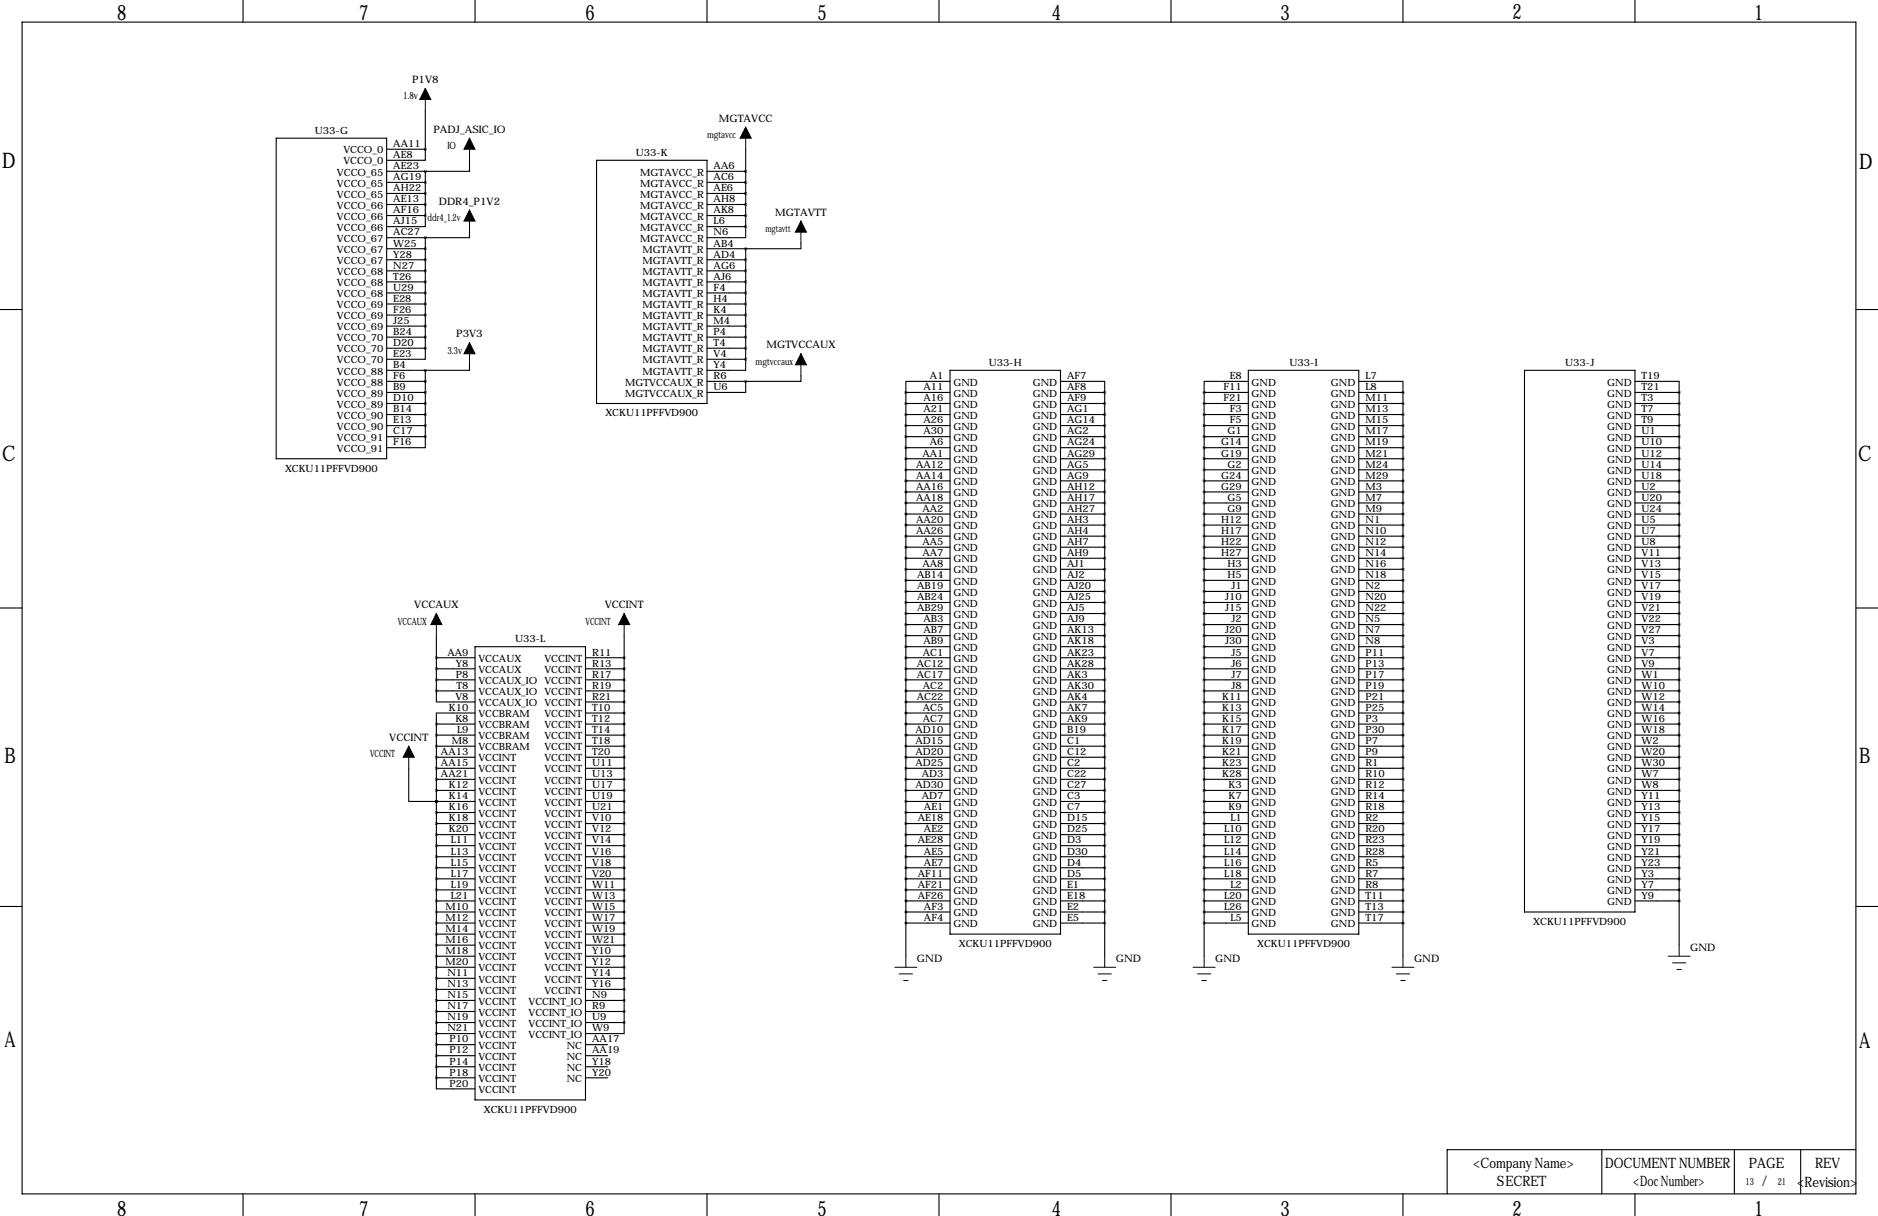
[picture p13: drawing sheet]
<svg xmlns="http://www.w3.org/2000/svg" width="432mm" height="279mm" viewBox="0 0 432 279" stroke-linecap="round" stroke-linejoin="round" font-family="sans-serif">
<defs><g id="words">
<g font-size="4.9">
<text x="26.9" y="4.6">8</text>
<text x="82.5" y="4.6">7</text>
<text x="134.6" y="4.6">6</text>
<text x="188" y="4.6">5</text>
<text x="241.8" y="4.6">4</text>
<text x="294.4" y="4.6">3</text>
<text x="347.7" y="4.3">2</text>
<text x="403.4" y="4.6">1</text>
<text x=".5" y="38.6">D</text>
<text x="427.5" y="38.9">D</text>
<text x=".5" y="105.9">C</text>
<text x="427.2" y="105.9">C</text>
<text x="1" y="175.3">B</text>
<text x="427.5" y="175.3">B</text>
<text x="1" y="240.5">A</text>
<text x="427.5" y="240.8">A</text>
<text x="26.9" y="279.3">8</text>
<text x="82.5" y="279.3">7</text>
<text x="134.6" y="279.3">6</text>
<text x="188" y="279.3">5</text>
<text x="241.8" y="279.3">4</text>
<text x="294.4" y="279.3">3</text>
<text x="347.7" y="279.3">2</text>
<text x="403.4" y="279.3">1</text>
</g>
<g font-size="3.3">
<text x="338.7" y="268.3">&lt;Company Name&gt;</text>
<text x="369.1" y="268.5">DOCUMENT NUMBER</text>
<text x="402.1" y="268.5">PAGE</text>
<text x="417.3" y="268.5">REV</text>
<text x="344.2" y="272.5">SECRET</text>
<text x="375.5" y="272.5">&lt;Doc Number&gt;</text>
<text x="405.1" y="272.5">/</text>
<text x="413.2" y="272.6">&lt;Revision&gt;</text>
</g>
<g font-size="2.4">
<text x="94.7" y="19.1">P1V8</text>
<text x="165.3" y="27.9">MGTAVCC</text>
<text x="99.7" y="30.5">PADJ_ASIC_IO</text>
<text x="100.9" y="47">DDR4_P1V2</text>
<text x="178.3" y="49.5">MGTAVTT</text>
<text x="104.9" y="77.5">P3V3</text>
<text x="176.2" y="80">MGTVCCAUX</text>
<text x="95.2" y="139.7">VCCAUX</text>
<text x="139" y="139.7">VCCINT</text>
<text x="89.5" y="170.2">VCCINT</text>
<text x="210.8" y="221">GND</text>
<text x="256.5" y="221">GND</text>
<text x="279.4" y="221">GND</text>
<text x="325.1" y="221">GND</text>
<text x="388.6" y="218.4">GND</text>
</g>
<g font-size="2.3">
<text x="92.7" y="22.9">1.8v</text>
<text x="72.4" y="30.7">U33-G</text>
<text x="78.9" y="35.2">VCCO_0</text>
<text x="90.4" y="33.8">AA11</text>
<text x="102.9" y="34.3">IO</text>
<text x="146.2" y="35.8">U33-K</text>
<text x="162.6" y="31.8">mgtavcc</text>
<text x="77.5" y="40.3">VCCO_65</text>
<text x="78.9" y="37.8">VCCO_0</text>
<text x="90.4" y="36.3">AE8</text>
<text x="90.4" y="38.9">AE23</text>
<text x="90.4" y="41.4">AG19</text>
<text x="147.2" y="40.3">MGTAVCC_R</text>
<text x="164.1" y="38.9">AA6</text>
<text x="164.1" y="41.4">AC6</text>
<text x="77.5" y="42.9">VCCO_65</text>
<text x="77.5" y="45.4">VCCO_65</text>
<text x="77.5" y="47.9">VCCO_66</text>
<text x="90.4" y="43.9">AH22</text>
<text x="90.4" y="46.5">AE13</text>
<text x="147.2" y="42.9">MGTAVCC_R</text>
<text x="147.2" y="45.4">MGTAVCC_R</text>
<text x="147.2" y="47.9">MGTAVCC_R</text>
<text x="164.1" y="43.9">AE6</text>
<text x="164.1" y="46.5">AH8</text>
<text x="77.5" y="50.5">VCCO_66</text>
<text x="77.5" y="53">VCCO_66</text>
<text x="90.4" y="49">AF16</text>
<text x="90.4" y="51.6">AJ15</text>
<text x="98.3" y="50.8">ddr4_1.2v</text>
<text x="147.2" y="50.5">MGTAVCC_R</text>
<text x="147.2" y="53">MGTAVCC_R</text>
<text x="164.1" y="49">AK8</text>
<text x="164.1" y="51.6">L6</text>
<text x="176" y="53.3">mgtavtt</text>
<text x="77.5" y="55.6">VCCO_67</text>
<text x="77.5" y="58.1">VCCO_67</text>
<text x="90.4" y="54.1">AC27</text>
<text x="90.4" y="56.6">W25</text>
<text x="90.4" y="59.2">Y28</text>
<text x="147.2" y="55.6">MGTAVCC_R</text>
<text x="147.7" y="58.1">MGTAVTT_R</text>
<text x="164.1" y="54.1">N6</text>
<text x="164.1" y="56.6">AB4</text>
<text x="164.1" y="59.2">AD4</text>
<text x="77.5" y="60.6">VCCO_67</text>
<text x="77.5" y="63.2">VCCO_68</text>
<text x="77.5" y="65.7">VCCO_68</text>
<text x="90.4" y="61.7">N27</text>
<text x="90.4" y="64.3">T26</text>
<text x="147.7" y="60.6">MGTAVTT_R</text>
<text x="147.7" y="63.2">MGTAVTT_R</text>
<text x="147.7" y="65.7">MGTAVTT_R</text>
<text x="164.1" y="61.7">AG6</text>
<text x="164.1" y="64.3">AJ6</text>
<text x="77.5" y="68.3">VCCO_68</text>
<text x="77.5" y="70.8">VCCO_69</text>
<text x="90.4" y="66.8">U29</text>
<text x="90.4" y="69.3">E28</text>
<text x="90.4" y="71.9">F26</text>
<text x="147.7" y="68.3">MGTAVTT_R</text>
<text x="147.7" y="70.8">MGTAVTT_R</text>
<text x="164.1" y="66.8">F4</text>
<text x="164.1" y="69.3">H4</text>
<text x="164.1" y="71.9">K4</text>
<text x="77.5" y="73.3">VCCO_69</text>
<text x="77.5" y="75.9">VCCO_69</text>
<text x="90.4" y="74.4">J25</text>
<text x="90.4" y="77">B24</text>
<text x="147.7" y="73.3">MGTAVTT_R</text>
<text x="147.7" y="75.9">MGTAVTT_R</text>
<text x="164.1" y="74.4">M4</text>
<text x="164.1" y="77">P4</text>
<text x="77.5" y="78.4">VCCO_70</text>
<text x="77.5" y="81">VCCO_70</text>
<text x="77.5" y="83.5">VCCO_70</text>
<text x="90.4" y="79.5">D20</text>
<text x="90.4" y="82">E23</text>
<text x="102.9" y="81.3">3.3v</text>
<text x="147.7" y="78.4">MGTAVTT_R</text>
<text x="147.7" y="81">MGTAVTT_R</text>
<text x="147.7" y="83.5">MGTAVTT_R</text>
<text x="164.1" y="79.5">T4</text>
<text x="164.1" y="82">V4</text>
<text x="173.7" y="83.8">mgtvccaux</text>
<text x="77.5" y="86">VCCO_88</text>
<text x="77.5" y="88.6">VCCO_88</text>
<text x="90.4" y="84.6">B4</text>
<text x="90.4" y="87.1">F6</text>
<text x="90.4" y="89.7">B9</text>
<text x="143.8" y="88.6">MGTVCCAUX_R</text>
<text x="147.7" y="86">MGTAVTT_R</text>
<text x="164.1" y="84.6">Y4</text>
<text x="164.1" y="87.1">R6</text>
<text x="164.1" y="89.7">U6</text>
<text x="212.3" y="89.7">A11</text>
<text x="213.8" y="87.1">A1</text>
<text x="219.2" y="88.6">GND</text>
<text x="227.3" y="84.1">U33-H</text>
<text x="237.4" y="88.6">GND</text>
<text x="245.4" y="87.1">AF7</text>
<text x="245.4" y="89.7">AF8</text>
<text x="281.3" y="89.7">F11</text>
<text x="282.8" y="87.1">E8</text>
<text x="287.8" y="88.6">GND</text>
<text x="296.5" y="84.1">U33-I</text>
<text x="306" y="88.6">GND</text>
<text x="313.9" y="87.1">L7</text>
<text x="313.9" y="89.7">L8</text>
<text x="359.9" y="84.1">U33-J</text>
<text x="369.5" y="88.6">GND</text>
<text x="377.4" y="87.1">T19</text>
<text x="377.4" y="89.7">T21</text>
<text x="77.5" y="91.1">VCCO_89</text>
<text x="77.5" y="93.7">VCCO_89</text>
<text x="90.4" y="92.2">D10</text>
<text x="90.4" y="94.7">B14</text>
<text x="139.2" y="95.6">XCKU11PFFVD900</text>
<text x="143.8" y="91.1">MGTVCCAUX_R</text>
<text x="212.3" y="92.2">A16</text>
<text x="212.3" y="94.7">A21</text>
<text x="219.2" y="91.1">GND</text>
<text x="219.2" y="93.7">GND</text>
<text x="237.4" y="91.1">GND</text>
<text x="237.4" y="93.7">GND</text>
<text x="245.4" y="92.2">AF9</text>
<text x="245.4" y="94.7">AG1</text>
<text x="281.3" y="92.2">F21</text>
<text x="282.8" y="94.7">F3</text>
<text x="287.8" y="91.1">GND</text>
<text x="287.8" y="93.7">GND</text>
<text x="306" y="91.1">GND</text>
<text x="306" y="93.7">GND</text>
<text x="313.9" y="92.2">M11</text>
<text x="313.9" y="94.7">M13</text>
<text x="369.5" y="91.1">GND</text>
<text x="369.5" y="93.7">GND</text>
<text x="377.4" y="92.2">T3</text>
<text x="377.4" y="94.7">T7</text>
<text x="77.5" y="96.2">VCCO_90</text>
<text x="77.5" y="98.7">VCCO_90</text>
<text x="77.5" y="101.3">VCCO_91</text>
<text x="90.4" y="97.3">E13</text>
<text x="90.4" y="99.8">C17</text>
<text x="212.3" y="97.3">A26</text>
<text x="212.3" y="99.8">A30</text>
<text x="219.2" y="96.2">GND</text>
<text x="219.2" y="98.7">GND</text>
<text x="219.2" y="101.3">GND</text>
<text x="237.4" y="96.2">GND</text>
<text x="237.4" y="98.7">GND</text>
<text x="237.4" y="101.3">GND</text>
<text x="245.4" y="97.3">AG14</text>
<text x="245.4" y="99.8">AG2</text>
<text x="282.2" y="99.8">G1</text>
<text x="282.8" y="97.3">F5</text>
<text x="287.8" y="96.2">GND</text>
<text x="287.8" y="98.7">GND</text>
<text x="287.8" y="101.3">GND</text>
<text x="306" y="96.2">GND</text>
<text x="306" y="98.7">GND</text>
<text x="306" y="101.3">GND</text>
<text x="313.9" y="97.3">M15</text>
<text x="313.9" y="99.8">M17</text>
<text x="369.5" y="96.2">GND</text>
<text x="369.5" y="98.7">GND</text>
<text x="369.5" y="101.3">GND</text>
<text x="377.4" y="97.3">T9</text>
<text x="377.4" y="99.8">U1</text>
<text x="77.5" y="103.8">VCCO_91</text>
<text x="90.4" y="102.4">F16</text>
<text x="210.6" y="107.4">AA12</text>
<text x="212.1" y="104.9">AA1</text>
<text x="213.8" y="102.4">A6</text>
<text x="219.2" y="103.8">GND</text>
<text x="219.2" y="106.4">GND</text>
<text x="237.4" y="103.8">GND</text>
<text x="237.4" y="106.4">GND</text>
<text x="245.4" y="102.4">AG24</text>
<text x="245.4" y="104.9">AG29</text>
<text x="245.4" y="107.4">AG5</text>
<text x="280.8" y="102.4">G14</text>
<text x="280.8" y="104.9">G19</text>
<text x="282.2" y="107.4">G2</text>
<text x="287.8" y="103.8">GND</text>
<text x="287.8" y="106.4">GND</text>
<text x="306" y="103.8">GND</text>
<text x="306" y="106.4">GND</text>
<text x="313.9" y="102.4">M19</text>
<text x="313.9" y="104.9">M21</text>
<text x="313.9" y="107.4">M24</text>
<text x="369.5" y="103.8">GND</text>
<text x="369.5" y="106.4">GND</text>
<text x="377.4" y="102.4">U10</text>
<text x="377.4" y="104.9">U12</text>
<text x="377.4" y="107.4">U14</text>
<text x="65.5" y="108.3">XCKU11PFFVD900</text>
<text x="210.6" y="110">AA14</text>
<text x="210.6" y="112.5">AA16</text>
<text x="219.2" y="108.9">GND</text>
<text x="219.2" y="111.4">GND</text>
<text x="219.2" y="114">GND</text>
<text x="237.4" y="108.9">GND</text>
<text x="237.4" y="111.4">GND</text>
<text x="237.4" y="114">GND</text>
<text x="245.4" y="110">AG9</text>
<text x="245.4" y="112.5">AH12</text>
<text x="280.8" y="110">G24</text>
<text x="280.8" y="112.5">G29</text>
<text x="287.8" y="108.9">GND</text>
<text x="287.8" y="111.4">GND</text>
<text x="287.8" y="114">GND</text>
<text x="306" y="108.9">GND</text>
<text x="306" y="111.4">GND</text>
<text x="306" y="114">GND</text>
<text x="313.9" y="110">M29</text>
<text x="313.9" y="112.5">M3</text>
<text x="369.5" y="108.9">GND</text>
<text x="369.5" y="111.4">GND</text>
<text x="369.5" y="114">GND</text>
<text x="377.4" y="110">U18</text>
<text x="377.4" y="112.5">U2</text>
<text x="210.6" y="115.1">AA18</text>
<text x="212.1" y="117.6">AA2</text>
<text x="219.2" y="116.5">GND</text>
<text x="219.2" y="119.1">GND</text>
<text x="237.4" y="116.5">GND</text>
<text x="237.4" y="119.1">GND</text>
<text x="245.4" y="115.1">AH17</text>
<text x="245.4" y="117.6">AH27</text>
<text x="282.2" y="115.1">G5</text>
<text x="282.2" y="117.6">G9</text>
<text x="287.8" y="116.5">GND</text>
<text x="287.8" y="119.1">GND</text>
<text x="306" y="116.5">GND</text>
<text x="306" y="119.1">GND</text>
<text x="313.9" y="115.1">M7</text>
<text x="313.9" y="117.6">M9</text>
<text x="369.5" y="116.5">GND</text>
<text x="369.5" y="119.1">GND</text>
<text x="377.4" y="115.1">U20</text>
<text x="377.4" y="117.6">U24</text>
<text x="210.6" y="120.1">AA20</text>
<text x="210.6" y="122.7">AA26</text>
<text x="212.1" y="125.2">AA5</text>
<text x="219.2" y="121.6">GND</text>
<text x="219.2" y="124.1">GND</text>
<text x="237.4" y="121.6">GND</text>
<text x="237.4" y="124.1">GND</text>
<text x="245.4" y="120.1">AH3</text>
<text x="245.4" y="122.7">AH4</text>
<text x="245.4" y="125.2">AH7</text>
<text x="280.8" y="120.1">H12</text>
<text x="280.8" y="122.7">H17</text>
<text x="280.8" y="125.2">H22</text>
<text x="287.8" y="121.6">GND</text>
<text x="287.8" y="124.1">GND</text>
<text x="306" y="121.6">GND</text>
<text x="306" y="124.1">GND</text>
<text x="313.9" y="120.1">N1</text>
<text x="313.9" y="122.7">N10</text>
<text x="313.9" y="125.2">N12</text>
<text x="369.5" y="121.6">GND</text>
<text x="369.5" y="124.1">GND</text>
<text x="377.4" y="120.1">U5</text>
<text x="377.4" y="122.7">U7</text>
<text x="377.4" y="125.2">U8</text>
<text x="212.1" y="127.8">AA7</text>
<text x="212.1" y="130.3">AA8</text>
<text x="219.2" y="126.7">GND</text>
<text x="219.2" y="129.2">GND</text>
<text x="219.2" y="131.8">GND</text>
<text x="237.4" y="126.7">GND</text>
<text x="237.4" y="129.2">GND</text>
<text x="237.4" y="131.8">GND</text>
<text x="245.4" y="127.8">AH9</text>
<text x="245.4" y="130.3">AJ1</text>
<text x="280.8" y="127.8">H27</text>
<text x="282.2" y="130.3">H3</text>
<text x="287.8" y="126.7">GND</text>
<text x="287.8" y="129.2">GND</text>
<text x="287.8" y="131.8">GND</text>
<text x="306" y="126.7">GND</text>
<text x="306" y="129.2">GND</text>
<text x="306" y="131.8">GND</text>
<text x="313.9" y="127.8">N14</text>
<text x="313.9" y="130.3">N16</text>
<text x="369.5" y="126.7">GND</text>
<text x="369.5" y="129.2">GND</text>
<text x="369.5" y="131.8">GND</text>
<text x="377.4" y="127.8">V11</text>
<text x="377.4" y="130.3">V13</text>
<text x="210.9" y="132.8">AB14</text>
<text x="210.9" y="135.4">AB19</text>
<text x="210.9" y="137.9">AB24</text>
<text x="219.2" y="134.3">GND</text>
<text x="219.2" y="136.8">GND</text>
<text x="237.4" y="134.3">GND</text>
<text x="237.4" y="136.8">GND</text>
<text x="245.4" y="132.8">AJ2</text>
<text x="245.4" y="135.4">AJ20</text>
<text x="245.4" y="137.9">AJ25</text>
<text x="281.7" y="137.9">J10</text>
<text x="282.2" y="132.8">H5</text>
<text x="283.2" y="135.4">J1</text>
<text x="287.8" y="134.3">GND</text>
<text x="287.8" y="136.8">GND</text>
<text x="306" y="134.3">GND</text>
<text x="306" y="136.8">GND</text>
<text x="313.9" y="132.8">N18</text>
<text x="313.9" y="135.4">N2</text>
<text x="313.9" y="137.9">N20</text>
<text x="369.5" y="134.3">GND</text>
<text x="369.5" y="136.8">GND</text>
<text x="377.4" y="132.8">V15</text>
<text x="377.4" y="135.4">V17</text>
<text x="377.4" y="137.9">V19</text>
<text x="91.4" y="143.5">VCCAUX</text>
<text x="134.6" y="143.5">VCCINT</text>
<text x="210.9" y="140.5">AB29</text>
<text x="212.3" y="143">AB3</text>
<text x="219.2" y="139.4">GND</text>
<text x="219.2" y="141.9">GND</text>
<text x="237.4" y="139.4">GND</text>
<text x="237.4" y="141.9">GND</text>
<text x="245.4" y="140.5">AJ5</text>
<text x="245.4" y="143">AJ9</text>
<text x="281.7" y="140.5">J15</text>
<text x="283.2" y="143">J2</text>
<text x="287.8" y="139.4">GND</text>
<text x="287.8" y="141.9">GND</text>
<text x="306" y="139.4">GND</text>
<text x="306" y="141.9">GND</text>
<text x="313.9" y="140.5">N22</text>
<text x="313.9" y="143">N5</text>
<text x="369.5" y="139.4">GND</text>
<text x="369.5" y="141.9">GND</text>
<text x="377.4" y="140.5">V21</text>
<text x="377.4" y="143">V22</text>
<text x="118.4" y="147.6">U33-L</text>
<text x="212.3" y="145.5">AB7</text>
<text x="212.3" y="148.1">AB9</text>
<text x="219.2" y="144.5">GND</text>
<text x="219.2" y="147">GND</text>
<text x="219.2" y="149.5">GND</text>
<text x="237.4" y="144.5">GND</text>
<text x="237.4" y="147">GND</text>
<text x="237.4" y="149.5">GND</text>
<text x="245.4" y="145.5">AK13</text>
<text x="245.4" y="148.1">AK18</text>
<text x="281.7" y="145.5">J20</text>
<text x="281.7" y="148.1">J30</text>
<text x="287.8" y="144.5">GND</text>
<text x="287.8" y="147">GND</text>
<text x="287.8" y="149.5">GND</text>
<text x="306" y="144.5">GND</text>
<text x="306" y="147">GND</text>
<text x="306" y="149.5">GND</text>
<text x="313.9" y="145.5">N7</text>
<text x="313.9" y="148.1">N8</text>
<text x="369.5" y="144.5">GND</text>
<text x="369.5" y="147">GND</text>
<text x="369.5" y="149.5">GND</text>
<text x="377.4" y="145.5">V27</text>
<text x="377.4" y="148.1">V3</text>
<text x="102.9" y="150.6">AA9</text>
<text x="104.8" y="153.2">Y8</text>
<text x="104.8" y="155.7">P8</text>
<text x="110" y="152.1">VCCAUX</text>
<text x="110" y="154.6">VCCAUX</text>
<text x="125.2" y="152.1">VCCINT</text>
<text x="125.2" y="154.6">VCCINT</text>
<text x="136.1" y="150.6">R11</text>
<text x="136.1" y="153.2">R13</text>
<text x="136.1" y="155.7">R17</text>
<text x="210.8" y="153.2">AC12</text>
<text x="210.8" y="155.7">AC17</text>
<text x="212.2" y="150.6">AC1</text>
<text x="219.2" y="152.1">GND</text>
<text x="219.2" y="154.6">GND</text>
<text x="237.4" y="152.1">GND</text>
<text x="237.4" y="154.6">GND</text>
<text x="245.4" y="150.6">AK23</text>
<text x="245.4" y="153.2">AK28</text>
<text x="245.4" y="155.7">AK3</text>
<text x="283.2" y="150.6">J5</text>
<text x="283.2" y="153.2">J6</text>
<text x="283.2" y="155.7">J7</text>
<text x="287.8" y="152.1">GND</text>
<text x="287.8" y="154.6">GND</text>
<text x="306" y="152.1">GND</text>
<text x="306" y="154.6">GND</text>
<text x="313.9" y="150.6">P11</text>
<text x="313.9" y="153.2">P13</text>
<text x="313.9" y="155.7">P17</text>
<text x="369.5" y="152.1">GND</text>
<text x="369.5" y="154.6">GND</text>
<text x="377.4" y="150.6">V7</text>
<text x="377.4" y="153.2">V9</text>
<text x="377.4" y="155.7">W1</text>
<text x="104.7" y="160.8">V8</text>
<text x="105" y="158.2">T8</text>
<text x="110" y="157.2">VCCAUX_IO</text>
<text x="110" y="159.7">VCCAUX_IO</text>
<text x="125.2" y="157.2">VCCINT</text>
<text x="125.2" y="159.7">VCCINT</text>
<text x="136.1" y="158.2">R19</text>
<text x="136.1" y="160.8">R21</text>
<text x="210.8" y="160.8">AC22</text>
<text x="212.2" y="158.2">AC2</text>
<text x="219.2" y="157.2">GND</text>
<text x="219.2" y="159.7">GND</text>
<text x="237.4" y="157.2">GND</text>
<text x="237.4" y="159.7">GND</text>
<text x="245.4" y="158.2">AK30</text>
<text x="245.4" y="160.8">AK4</text>
<text x="281" y="160.8">K11</text>
<text x="283.2" y="158.2">J8</text>
<text x="287.8" y="157.2">GND</text>
<text x="287.8" y="159.7">GND</text>
<text x="306" y="157.2">GND</text>
<text x="306" y="159.7">GND</text>
<text x="313.9" y="158.2">P19</text>
<text x="313.9" y="160.8">P21</text>
<text x="369.5" y="157.2">GND</text>
<text x="369.5" y="159.7">GND</text>
<text x="377.4" y="158.2">W10</text>
<text x="377.4" y="160.8">W12</text>
<text x="103.2" y="163.3">K10</text>
<text x="104.7" y="165.9">K8</text>
<text x="110" y="162.2">VCCAUX_IO</text>
<text x="110" y="164.8">VCCBRAM</text>
<text x="110" y="167.3">VCCBRAM</text>
<text x="125.2" y="162.2">VCCINT</text>
<text x="125.2" y="164.8">VCCINT</text>
<text x="125.2" y="167.3">VCCINT</text>
<text x="136.1" y="163.3">T10</text>
<text x="136.1" y="165.9">T12</text>
<text x="212.2" y="163.3">AC5</text>
<text x="212.2" y="165.9">AC7</text>
<text x="219.2" y="162.2">GND</text>
<text x="219.2" y="164.8">GND</text>
<text x="219.2" y="167.3">GND</text>
<text x="237.4" y="162.2">GND</text>
<text x="237.4" y="164.8">GND</text>
<text x="237.4" y="167.3">GND</text>
<text x="245.4" y="163.3">AK7</text>
<text x="245.4" y="165.9">AK9</text>
<text x="281" y="163.3">K13</text>
<text x="281" y="165.9">K15</text>
<text x="287.8" y="162.2">GND</text>
<text x="287.8" y="164.8">GND</text>
<text x="287.8" y="167.3">GND</text>
<text x="306" y="162.2">GND</text>
<text x="306" y="164.8">GND</text>
<text x="306" y="167.3">GND</text>
<text x="313.9" y="163.3">P25</text>
<text x="313.9" y="165.9">P3</text>
<text x="369.5" y="162.2">GND</text>
<text x="369.5" y="164.8">GND</text>
<text x="369.5" y="167.3">GND</text>
<text x="377.4" y="163.3">W14</text>
<text x="377.4" y="165.9">W16</text>
<text x="85.1" y="174">VCCINT</text>
<text x="101.4" y="173.5">AA13</text>
<text x="103.9" y="170.9">M8</text>
<text x="105.1" y="168.4">L9</text>
<text x="110" y="169.9">VCCBRAM</text>
<text x="110" y="172.4">VCCBRAM</text>
<text x="125.2" y="169.9">VCCINT</text>
<text x="125.2" y="172.4">VCCINT</text>
<text x="136.1" y="168.4">T14</text>
<text x="136.1" y="170.9">T18</text>
<text x="136.1" y="173.5">T20</text>
<text x="210.5" y="168.4">AD10</text>
<text x="210.5" y="170.9">AD15</text>
<text x="210.5" y="173.5">AD20</text>
<text x="219.2" y="169.9">GND</text>
<text x="219.2" y="172.4">GND</text>
<text x="237.4" y="169.9">GND</text>
<text x="237.4" y="172.4">GND</text>
<text x="245.4" y="168.4">B19</text>
<text x="245.4" y="170.9">C1</text>
<text x="245.4" y="173.5">C12</text>
<text x="281" y="168.4">K17</text>
<text x="281" y="170.9">K19</text>
<text x="281" y="173.5">K21</text>
<text x="287.8" y="169.9">GND</text>
<text x="287.8" y="172.4">GND</text>
<text x="306" y="169.9">GND</text>
<text x="306" y="172.4">GND</text>
<text x="313.9" y="168.4">P30</text>
<text x="313.9" y="170.9">P7</text>
<text x="313.9" y="173.5">P9</text>
<text x="369.5" y="169.9">GND</text>
<text x="369.5" y="172.4">GND</text>
<text x="377.4" y="168.4">W18</text>
<text x="377.4" y="170.9">W2</text>
<text x="377.4" y="173.5">W20</text>
<text x="101.4" y="176">AA15</text>
<text x="101.4" y="178.6">AA21</text>
<text x="110" y="174.9">VCCINT</text>
<text x="110" y="177.5">VCCINT</text>
<text x="125.2" y="174.9">VCCINT</text>
<text x="125.2" y="177.5">VCCINT</text>
<text x="136.1" y="176">U11</text>
<text x="136.1" y="178.6">U13</text>
<text x="210.5" y="176">AD25</text>
<text x="211.9" y="178.6">AD3</text>
<text x="219.2" y="174.9">GND</text>
<text x="219.2" y="177.5">GND</text>
<text x="237.4" y="174.9">GND</text>
<text x="237.4" y="177.5">GND</text>
<text x="245.4" y="176">C2</text>
<text x="245.4" y="178.6">C22</text>
<text x="281" y="176">K23</text>
<text x="281" y="178.6">K28</text>
<text x="287.8" y="174.9">GND</text>
<text x="287.8" y="177.5">GND</text>
<text x="306" y="174.9">GND</text>
<text x="306" y="177.5">GND</text>
<text x="313.9" y="176">R1</text>
<text x="313.9" y="178.6">R10</text>
<text x="369.5" y="174.9">GND</text>
<text x="369.5" y="177.5">GND</text>
<text x="377.4" y="176">W30</text>
<text x="377.4" y="178.6">W7</text>
<text x="103.2" y="181.1">K12</text>
<text x="103.2" y="183.6">K14</text>
<text x="110" y="180">VCCINT</text>
<text x="110" y="182.6">VCCINT</text>
<text x="110" y="185.1">VCCINT</text>
<text x="125.2" y="180">VCCINT</text>
<text x="125.2" y="182.6">VCCINT</text>
<text x="125.2" y="185.1">VCCINT</text>
<text x="136.1" y="181.1">U17</text>
<text x="136.1" y="183.6">U19</text>
<text x="210.5" y="181.1">AD30</text>
<text x="211.9" y="183.6">AD7</text>
<text x="219.2" y="180">GND</text>
<text x="219.2" y="182.6">GND</text>
<text x="219.2" y="185.1">GND</text>
<text x="237.4" y="180">GND</text>
<text x="237.4" y="182.6">GND</text>
<text x="237.4" y="185.1">GND</text>
<text x="245.4" y="181.1">C27</text>
<text x="245.4" y="183.6">C3</text>
<text x="282.5" y="181.1">K3</text>
<text x="282.5" y="183.6">K7</text>
<text x="287.8" y="180">GND</text>
<text x="287.8" y="182.6">GND</text>
<text x="287.8" y="185.1">GND</text>
<text x="306" y="180">GND</text>
<text x="306" y="182.6">GND</text>
<text x="306" y="185.1">GND</text>
<text x="313.9" y="181.1">R12</text>
<text x="313.9" y="183.6">R14</text>
<text x="369.5" y="180">GND</text>
<text x="369.5" y="182.6">GND</text>
<text x="369.5" y="185.1">GND</text>
<text x="377.4" y="181.1">W8</text>
<text x="377.4" y="183.6">Y11</text>
<text x="103.2" y="186.2">K16</text>
<text x="103.2" y="188.7">K18</text>
<text x="103.2" y="191.3">K20</text>
<text x="110" y="187.6">VCCINT</text>
<text x="110" y="190.2">VCCINT</text>
<text x="125.2" y="187.6">VCCINT</text>
<text x="125.2" y="190.2">VCCINT</text>
<text x="136.1" y="186.2">U21</text>
<text x="136.1" y="188.7">V10</text>
<text x="136.1" y="191.3">V12</text>
<text x="211" y="188.7">AE18</text>
<text x="212.4" y="186.2">AE1</text>
<text x="212.4" y="191.3">AE2</text>
<text x="219.2" y="187.6">GND</text>
<text x="219.2" y="190.2">GND</text>
<text x="237.4" y="187.6">GND</text>
<text x="237.4" y="190.2">GND</text>
<text x="245.4" y="186.2">C7</text>
<text x="245.4" y="188.7">D15</text>
<text x="245.4" y="191.3">D25</text>
<text x="281.4" y="191.3">L10</text>
<text x="282.5" y="186.2">K9</text>
<text x="282.9" y="188.7">L1</text>
<text x="287.8" y="187.6">GND</text>
<text x="287.8" y="190.2">GND</text>
<text x="306" y="187.6">GND</text>
<text x="306" y="190.2">GND</text>
<text x="313.9" y="186.2">R18</text>
<text x="313.9" y="188.7">R2</text>
<text x="313.9" y="191.3">R20</text>
<text x="369.5" y="187.6">GND</text>
<text x="369.5" y="190.2">GND</text>
<text x="377.4" y="186.2">Y13</text>
<text x="377.4" y="188.7">Y15</text>
<text x="377.4" y="191.3">Y17</text>
<text x="103.6" y="193.8">L11</text>
<text x="103.6" y="196.3">L13</text>
<text x="110" y="192.7">VCCINT</text>
<text x="110" y="195.3">VCCINT</text>
<text x="110" y="197.8">VCCINT</text>
<text x="125.2" y="192.7">VCCINT</text>
<text x="125.2" y="195.3">VCCINT</text>
<text x="125.2" y="197.8">VCCINT</text>
<text x="136.1" y="193.8">V14</text>
<text x="136.1" y="196.3">V16</text>
<text x="211" y="193.8">AE28</text>
<text x="212.4" y="196.3">AE5</text>
<text x="219.2" y="192.7">GND</text>
<text x="219.2" y="195.3">GND</text>
<text x="219.2" y="197.8">GND</text>
<text x="237.4" y="192.7">GND</text>
<text x="237.4" y="195.3">GND</text>
<text x="237.4" y="197.8">GND</text>
<text x="245.4" y="193.8">D3</text>
<text x="245.4" y="196.3">D30</text>
<text x="281.4" y="193.8">L12</text>
<text x="281.4" y="196.3">L14</text>
<text x="287.8" y="192.7">GND</text>
<text x="287.8" y="195.3">GND</text>
<text x="287.8" y="197.8">GND</text>
<text x="306" y="192.7">GND</text>
<text x="306" y="195.3">GND</text>
<text x="306" y="197.8">GND</text>
<text x="313.9" y="193.8">R23</text>
<text x="313.9" y="196.3">R28</text>
<text x="369.5" y="192.7">GND</text>
<text x="369.5" y="195.3">GND</text>
<text x="369.5" y="197.8">GND</text>
<text x="377.4" y="193.8">Y19</text>
<text x="377.4" y="196.3">Y21</text>
<text x="103.6" y="198.9">L15</text>
<text x="103.6" y="201.4">L17</text>
<text x="103.6" y="204">L19</text>
<text x="110" y="200.3">VCCINT</text>
<text x="110" y="202.9">VCCINT</text>
<text x="125.2" y="200.3">VCCINT</text>
<text x="125.2" y="202.9">VCCINT</text>
<text x="136.1" y="198.9">V18</text>
<text x="136.1" y="201.4">V20</text>
<text x="136.1" y="204">W11</text>
<text x="211" y="201.4">AF11</text>
<text x="211" y="204">AF21</text>
<text x="212.4" y="198.9">AE7</text>
<text x="219.2" y="200.3">GND</text>
<text x="219.2" y="202.9">GND</text>
<text x="237.4" y="200.3">GND</text>
<text x="237.4" y="202.9">GND</text>
<text x="245.4" y="198.9">D4</text>
<text x="245.4" y="201.4">D5</text>
<text x="245.4" y="204">E1</text>
<text x="281.4" y="198.9">L16</text>
<text x="281.4" y="201.4">L18</text>
<text x="282.9" y="204">L2</text>
<text x="287.8" y="200.3">GND</text>
<text x="287.8" y="202.9">GND</text>
<text x="306" y="200.3">GND</text>
<text x="306" y="202.9">GND</text>
<text x="313.9" y="198.9">R5</text>
<text x="313.9" y="201.4">R7</text>
<text x="313.9" y="204">R8</text>
<text x="369.5" y="200.3">GND</text>
<text x="369.5" y="202.9">GND</text>
<text x="377.4" y="198.9">Y23</text>
<text x="377.4" y="201.4">Y3</text>
<text x="377.4" y="204">Y7</text>
<text x="102.5" y="209">M10</text>
<text x="103.6" y="206.5">L21</text>
<text x="110" y="205.4">VCCINT</text>
<text x="110" y="208">VCCINT</text>
<text x="125.2" y="205.4">VCCINT</text>
<text x="125.2" y="208">VCCINT</text>
<text x="136.1" y="206.5">W13</text>
<text x="136.1" y="209">W15</text>
<text x="211" y="206.5">AF26</text>
<text x="212.4" y="209">AF3</text>
<text x="219.2" y="205.4">GND</text>
<text x="219.2" y="208">GND</text>
<text x="237.4" y="205.4">GND</text>
<text x="237.4" y="208">GND</text>
<text x="245.4" y="206.5">E18</text>
<text x="245.4" y="209">E2</text>
<text x="281.4" y="206.5">L20</text>
<text x="281.4" y="209">L26</text>
<text x="287.8" y="205.4">GND</text>
<text x="287.8" y="208">GND</text>
<text x="306" y="205.4">GND</text>
<text x="306" y="208">GND</text>
<text x="313.9" y="206.5">T11</text>
<text x="313.9" y="209">T13</text>
<text x="369.5" y="205.4">GND</text>
<text x="369.5" y="208">GND</text>
<text x="377.4" y="206.5">Y9</text>
<text x="102.5" y="211.6">M12</text>
<text x="102.5" y="214.1">M14</text>
<text x="110" y="210.5">VCCINT</text>
<text x="110" y="213">VCCINT</text>
<text x="110" y="215.6">VCCINT</text>
<text x="125.2" y="210.5">VCCINT</text>
<text x="125.2" y="213">VCCINT</text>
<text x="125.2" y="215.6">VCCINT</text>
<text x="136.1" y="211.6">W17</text>
<text x="136.1" y="214.1">W19</text>
<text x="212.4" y="211.6">AF4</text>
<text x="219.2" y="210.5">GND</text>
<text x="219.2" y="213">GND</text>
<text x="237.4" y="210.5">GND</text>
<text x="237.4" y="213">GND</text>
<text x="245.4" y="211.6">E5</text>
<text x="282.9" y="211.6">L5</text>
<text x="287.8" y="210.5">GND</text>
<text x="287.8" y="213">GND</text>
<text x="306" y="210.5">GND</text>
<text x="306" y="213">GND</text>
<text x="313.9" y="211.6">T17</text>
<text x="352.6" y="212.5">XCKU11PFFVD900</text>
<text x="102.5" y="216.7">M16</text>
<text x="102.5" y="219.2">M18</text>
<text x="102.5" y="221.7">M20</text>
<text x="110" y="218.1">VCCINT</text>
<text x="110" y="220.7">VCCINT</text>
<text x="125.2" y="218.1">VCCINT</text>
<text x="125.2" y="220.7">VCCINT</text>
<text x="136.1" y="216.7">W21</text>
<text x="136.1" y="219.2">Y10</text>
<text x="136.1" y="221.7">Y12</text>
<text x="220.5" y="217.6">XCKU11PFFVD900</text>
<text x="289.1" y="217.6">XCKU11PFFVD900</text>
<text x="102.9" y="224.3">N11</text>
<text x="102.9" y="226.8">N13</text>
<text x="110" y="223.2">VCCINT</text>
<text x="110" y="225.7">VCCINT</text>
<text x="125.2" y="223.2">VCCINT</text>
<text x="125.2" y="225.7">VCCINT</text>
<text x="136.1" y="224.3">Y14</text>
<text x="136.1" y="226.8">Y16</text>
<text x="102.9" y="229.4">N15</text>
<text x="102.9" y="231.9">N17</text>
<text x="110" y="228.3">VCCINT</text>
<text x="110" y="230.8">VCCINT</text>
<text x="110" y="233.4">VCCINT</text>
<text x="121.5" y="230.8">VCCINT_IO</text>
<text x="121.5" y="233.4">VCCINT_IO</text>
<text x="125.2" y="228.3">VCCINT</text>
<text x="136.1" y="229.4">N9</text>
<text x="136.1" y="231.9">R9</text>
<text x="102.9" y="234.4">N19</text>
<text x="102.9" y="237">N21</text>
<text x="103.4" y="239.5">P10</text>
<text x="110" y="235.9">VCCINT</text>
<text x="110" y="238.4">VCCINT</text>
<text x="121.5" y="235.9">VCCINT_IO</text>
<text x="121.5" y="238.4">VCCINT_IO</text>
<text x="136.1" y="234.4">U9</text>
<text x="136.1" y="237">W9</text>
<text x="136.1" y="239.5">AA17</text>
<text x="103.4" y="242.1">P12</text>
<text x="103.4" y="244.6">P14</text>
<text x="110" y="241">VCCINT</text>
<text x="110" y="243.5">VCCINT</text>
<text x="130.3" y="241">NC</text>
<text x="130.3" y="243.5">NC</text>
<text x="136.1" y="242.1">AA19</text>
<text x="136.1" y="244.6">Y18</text>
<text x="103.4" y="247.1">P18</text>
<text x="103.4" y="249.7">P20</text>
<text x="110" y="246.1">VCCINT</text>
<text x="110" y="248.6">VCCINT</text>
<text x="110" y="251.1">VCCINT</text>
<text x="130.3" y="246.1">NC</text>
<text x="130.3" y="248.6">NC</text>
<text x="136.1" y="247.1">Y20</text>
<text x="111.3" y="255.7">XCKU11PFFVD900</text>
<text x="401.4" y="272.2">13</text>
<text x="408.7" y="272.2">21</text>
</g>
</g></defs>
<g fill="none" stroke="#000" stroke-width=".25">
<path d="M5.1 5.1h421.6v269.2h-421.6zM55.9 0v5.1M109.2 0v5.1M162.6 0v5.1M215.9 0v5.1M269.2 0v5.1M322.6 0v5.1M375.9 0v5.1M63.5 31.8h25.4v73.6h-25.4zM88.9 34.3h8.9M88.9 39.4h8.9M97.8 34.3v2.5h-8.9"/>
<path d="M97.8 25.4v8.9M97.8 39.4v10.1M107.9 36.8v2.6h-10.1M137.2 36.8h25.4v55.9h-25.4zM162.6 39.4h8.8M171.4 34.3v17.8M88.9 41.9h8.9M88.9 44.4h8.9M88.9 47h8.9M88.9 49.5h8.9M88.9 54.6h8.9M88.9 57.2h8.9"/>
<path d="M88.9 59.7h8.9M97.8 49.5v2.6h-8.9M97.8 54.6v25.4M107.9 53.3v1.3h-10.1M162.6 41.9h8.8M162.6 44.4h8.8M162.6 47h8.8M162.6 49.5h8.8M162.6 52.1h8.8M162.6 57.2h8.8M162.6 59.7h8.8M171.4 52.1v2.5h-8.8"/>
<path d="M171.4 57.2v25.3M184.1 55.9v1.3h-12.7M0 71.1h5.1M88.9 62.2h8.9M88.9 64.8h8.9M88.9 67.3h8.9M88.9 69.8h8.9M88.9 72.4h8.9M88.9 74.9h8.9M88.9 77.5h8.9M162.6 62.2h8.8M162.6 64.8h8.8"/>
<path d="M162.6 67.3h8.8M162.6 69.8h8.8M162.6 72.4h8.8M162.6 74.9h8.8M162.6 77.5h8.8M426.7 71.1h5.1M88.9 80h8.9M88.9 85.1h8.9M88.9 87.6h8.9M88.9 90.2h8.9M88.9 92.7h8.9M88.9 95.2h8.9"/>
<path d="M88.9 97.8h8.9M97.8 80v2.5h-8.9M97.8 85.1v15.2M107.9 83.8v1.3h-10.1M162.6 80h8.8M162.6 82.5h8.8M162.6 87.6h8.8M171.4 82.5v2.6h-8.8M171.4 87.6v2.6h-8.8M184.1 86.4v1.2h-12.7M208.3 90.2h10.1M208.3 92.7h10.1"/>
<path d="M208.3 95.2h10.1M208.3 97.8h10.1M208.3 90.2v129.5M218.4 87.6h-10.1v2.6M218.4 85.1h25.4v129.5h-25.4zM243.8 87.6h10.2v2.6M243.8 90.2h10.2M243.8 92.7h10.2M243.8 95.2h10.2M243.8 97.8h10.2M254 90.2v129.5M276.9 90.2h10.1"/>
<path d="M276.9 92.7h10.1M276.9 95.2h10.1M276.9 97.8h10.1M276.9 90.2v129.5M287 87.6h-10.1v2.6M287 85.1h25.4v129.5h-25.4zM312.4 87.6h10.2v2.6M312.4 90.2h10.2M312.4 92.7h10.2M312.4 95.2h10.2M312.4 97.8h10.2M322.6 90.2v129.5"/>
<path d="M350.5 85.1h25.4v124.4h-25.4zM375.9 87.6h10.2v2.6M375.9 90.2h10.2M375.9 92.7h10.2M375.9 95.2h10.2M375.9 97.8h10.2M386.1 90.2v127M88.9 100.3h8.9M97.8 100.3v2.6h-8.9M208.3 105.4h10.1M208.3 100.3h10.1M208.3 102.9h10.1"/>
<path d="M208.3 107.9h10.1M208.3 110.5h10.1M208.3 113h10.1M208.3 115.6h10.1M208.3 118.1h10.1M243.8 105.4h10.2M243.8 100.3h10.2M243.8 102.9h10.2M243.8 107.9h10.2M243.8 110.5h10.2M243.8 113h10.2M243.8 115.6h10.2"/>
<path d="M243.8 118.1h10.2M276.9 105.4h10.1M276.9 100.3h10.1M276.9 102.9h10.1M276.9 107.9h10.1M276.9 110.5h10.1M276.9 113h10.1M276.9 115.6h10.1M276.9 118.1h10.1M312.4 105.4h10.2M312.4 100.3h10.2M312.4 102.9h10.2"/>
<path d="M312.4 107.9h10.2M312.4 110.5h10.2M312.4 113h10.2M312.4 115.6h10.2M312.4 118.1h10.2M375.9 105.4h10.2M375.9 100.3h10.2M375.9 102.9h10.2M375.9 107.9h10.2M375.9 110.5h10.2M375.9 113h10.2M375.9 115.6h10.2"/>
<path d="M375.9 118.1h10.2M0 139.7h5.1M208.3 120.7h10.1M208.3 123.2h10.1M208.3 125.7h10.1M208.3 128.3h10.1M208.3 130.8h10.1M208.3 133.3h10.1M208.3 135.9h10.1M208.3 138.4h10.1M243.8 120.7h10.2M243.8 123.2h10.2"/>
<path d="M243.8 125.7h10.2M243.8 128.3h10.2M243.8 130.8h10.2M243.8 133.3h10.2M243.8 135.9h10.2M243.8 138.4h10.2M276.9 120.7h10.1M276.9 123.2h10.1M276.9 125.7h10.1M276.9 128.3h10.1M276.9 130.8h10.1M276.9 133.3h10.1"/>
<path d="M276.9 135.9h10.1M276.9 138.4h10.1M312.4 120.7h10.2M312.4 123.2h10.2M312.4 125.7h10.2M312.4 128.3h10.2M312.4 130.8h10.2M312.4 133.3h10.2M312.4 135.9h10.2M312.4 138.4h10.2M375.9 120.7h10.2M375.9 123.2h10.2"/>
<path d="M375.9 125.7h10.2M375.9 128.3h10.2M375.9 130.8h10.2M375.9 133.3h10.2M375.9 135.9h10.2M375.9 138.4h10.2M426.7 139.7h5.1M100.3 158.8v2.5h8.9M100.3 156.2h8.9M100.3 158.8h8.9M100.3 151.1h8.9M100.3 153.7h8.9"/>
<path d="M100.3 146v12.8M109.2 148.6h25.4v104.1h-25.4zM134.6 153.7h8.9M134.6 151.1h8.9M134.6 156.2h8.9M134.6 158.8h8.9M143.5 146v88.9M208.3 141h10.1M208.3 143.5h10.1M208.3 146h10.1M208.3 148.6h10.1M208.3 151.1h10.1"/>
<path d="M208.3 153.7h10.1M208.3 156.2h10.1M208.3 158.8h10.1M243.8 141h10.2M243.8 143.5h10.2M243.8 146h10.2M243.8 148.6h10.2M243.8 151.1h10.2M243.8 153.7h10.2M243.8 156.2h10.2M243.8 158.8h10.2M276.9 141h10.1"/>
<path d="M276.9 143.5h10.1M276.9 146h10.1M276.9 148.6h10.1M276.9 151.1h10.1M276.9 153.7h10.1M276.9 156.2h10.1M276.9 158.8h10.1M312.4 141h10.2M312.4 143.5h10.2M312.4 146h10.2M312.4 148.6h10.2M312.4 151.1h10.2"/>
<path d="M312.4 153.7h10.2M312.4 156.2h10.2M312.4 158.8h10.2M375.9 141h10.2M375.9 143.5h10.2M375.9 146h10.2M375.9 148.6h10.2M375.9 151.1h10.2M375.9 153.7h10.2M375.9 156.2h10.2M375.9 158.8h10.2M94 176.5v7.6h6.3"/>
<path d="M100.3 168.9h8.9M100.3 171.4h8.9M100.3 166.4h8.9M100.3 174h8.9M100.3 176.5h8.9M100.3 179.1h8.9M100.3 166.4v81.2M109.2 163.8h-8.9v2.6M134.6 161.3h8.9M134.6 163.8h8.9M134.6 166.4h8.9M134.6 168.9h8.9"/>
<path d="M134.6 171.4h8.9M134.6 174h8.9M134.6 176.5h8.9M134.6 179.1h8.9M208.3 161.3h10.1M208.3 163.8h10.1M208.3 166.4h10.1M208.3 168.9h10.1M208.3 171.4h10.1M208.3 174h10.1M208.3 176.5h10.1M208.3 179.1h10.1"/>
<path d="M243.8 161.3h10.2M243.8 163.8h10.2M243.8 166.4h10.2M243.8 168.9h10.2M243.8 171.4h10.2M243.8 174h10.2M243.8 176.5h10.2M243.8 179.1h10.2M276.9 161.3h10.1M276.9 163.8h10.1M276.9 166.4h10.1M276.9 168.9h10.1"/>
<path d="M276.9 171.4h10.1M276.9 174h10.1M276.9 176.5h10.1M276.9 179.1h10.1M312.4 161.3h10.2M312.4 163.8h10.2M312.4 166.4h10.2M312.4 168.9h10.2M312.4 171.4h10.2M312.4 174h10.2M312.4 176.5h10.2M312.4 179.1h10.2"/>
<path d="M375.9 161.3h10.2M375.9 163.8h10.2M375.9 166.4h10.2M375.9 168.9h10.2M375.9 171.4h10.2M375.9 174h10.2M375.9 176.5h10.2M375.9 179.1h10.2M100.3 184.1h.1M100.3 181.6h8.9M100.3 184.1h8.9M100.3 186.7h8.9"/>
<path d="M100.3 189.2h8.9M100.3 191.8h8.9M100.3 194.3h8.9M100.3 196.8h8.9M100.3 199.4h8.9M134.6 181.6h8.9M134.6 184.1h8.9M134.6 186.7h8.9M134.6 189.2h8.9M134.6 191.8h8.9M134.6 194.3h8.9M134.6 196.8h8.9"/>
<path d="M134.6 199.4h8.9M208.3 181.6h10.1M208.3 184.1h10.1M208.3 186.7h10.1M208.3 189.2h10.1M208.3 191.8h10.1M208.3 194.3h10.1M208.3 196.8h10.1M208.3 199.4h10.1M243.8 181.6h10.2M243.8 184.1h10.2M243.8 186.7h10.2"/>
<path d="M243.8 189.2h10.2M243.8 191.8h10.2M243.8 194.3h10.2M243.8 196.8h10.2M243.8 199.4h10.2M276.9 181.6h10.1M276.9 184.1h10.1M276.9 186.7h10.1M276.9 189.2h10.1M276.9 191.8h10.1M276.9 194.3h10.1M276.9 196.8h10.1"/>
<path d="M276.9 199.4h10.1M312.4 181.6h10.2M312.4 184.1h10.2M312.4 186.7h10.2M312.4 189.2h10.2M312.4 191.8h10.2M312.4 194.3h10.2M312.4 196.8h10.2M312.4 199.4h10.2M375.9 181.6h10.2M375.9 184.1h10.2M375.9 186.7h10.2"/>
<path d="M375.9 189.2h10.2M375.9 191.8h10.2M375.9 194.3h10.2M375.9 196.8h10.2M375.9 199.4h10.2M0 208.3h5.1M100.3 214.6h8.9M100.3 201.9h8.9M100.3 204.5h8.9M100.3 207h8.9M100.3 209.5h8.9M100.3 212.1h8.9"/>
<path d="M100.3 217.2h8.9M100.3 219.7h8.9M134.6 214.6h8.9M134.6 201.9h8.9M134.6 204.5h8.9M134.6 207h8.9M134.6 209.5h8.9M134.6 212.1h8.9M134.6 217.2h8.9M134.6 219.7h8.9M208.3 201.9h10.1M208.3 204.5h10.1"/>
<path d="M208.3 207h10.1M208.3 209.5h10.1M208.3 212.1h10.1M243.8 201.9h10.2M243.8 204.5h10.2M243.8 207h10.2M243.8 209.5h10.2M243.8 212.1h10.2M276.9 201.9h10.1M276.9 204.5h10.1M276.9 207h10.1M276.9 209.5h10.1"/>
<path d="M276.9 212.1h10.1M312.4 201.9h10.2M312.4 204.5h10.2M312.4 207h10.2M312.4 209.5h10.2M312.4 212.1h10.2M375.9 201.9h10.2M375.9 204.5h10.2M375.9 207h10.2M426.7 208.3h5.1M100.3 222.2h8.9M100.3 224.8h8.9"/>
<path d="M100.3 227.3h8.9M100.3 229.9h8.9M100.3 232.4h8.9M100.3 234.9h8.9M100.3 237.5h8.9M134.6 224.8h8.9M134.6 222.2h8.9M134.6 227.3h8.9M134.6 229.9h8.9M134.6 232.4h8.9M134.6 234.9h8.9M143.5 234.9v2.6h-8.9"/>
<path d="M100.3 247.6v2.6h8.9M100.3 240h8.9M100.3 242.6h8.9M100.3 245.1h8.9M100.3 247.6h8.9M134.6 240h5.1M134.6 242.6h5.1M134.6 245.1h5.1M134.6 247.6h5.1M55.9 274.3v5.1M109.2 274.3v5.1M162.6 274.3v5.1"/>
<path d="M215.9 274.3v5.1M269.2 274.3v5.1M322.6 274.3v5.1M368.3 264.2v10.1M375.9 274.3v5.1M398.8 264.2v10.1M414 264.2v10.1M426.7 264.2h-94v10.1"/>
</g>
<g fill="none" stroke="#000" stroke-width=".23">
<path d="M97.8 20.3v5.1M107.9 31.8v5M171.4 29.2v5.1M107.9 48.3v5M184.1 50.8v5.1M107.9 78.7v5.1M184.1 81.3v5.1M100.3 141v5M143.5 141v5M94 171.4v5.1M208.3 219.7v2.5M254 219.7v2.5"/>
<path d="M276.9 219.7v2.5M322.6 219.7v2.5M383.5 219.7h5.1M386.1 217.2v2.5M205.7 222.2h5.1M206.8 223.8h3M207.8 225.3h1M251.5 222.2h5M252.5 223.8h3M253.5 225.3h1M274.3 222.2h5.1M275.3 223.8h3.1"/>
<path d="M276.4 225.3h1M320 222.2h5.1M321.1 223.8h3M322.1 225.3h1M384.6 221.2h3M385.6 222.8h1"/>
</g>
<path d="M97.8 20.3l1.3 2.6h-2.6zM107.9 31.8l1.3 2.5h-2.5zM171.4 29.2l1.3 2.6h-2.5zM107.9 48.3l1.3 2.5h-2.5zM184.1 50.8l1.3 2.5h-2.5zM107.9 78.7l1.3 2.6h-2.5zM184.1 81.3l1.3 2.5h-2.5zM100.3 141l1.3 2.5h-2.5zM143.5 141l1.3 2.5h-2.6zM94 171.4l1.2 2.6h-2.5z" fill="#000" stroke="#000" stroke-width=".23"/>
<path d="M276.8 90.2a.05 .05 0 0 0 .1 0 .05 .05 0 0 0-.1 0zM276.8 92.7a.05 .05 0 0 0 .1 0 .05 .05 0 0 0-.1 0zM276.8 95.3a.05 .05 0 0 0 .1 0 .05 .05 0 0 0-.1 0zM276.8 97.8a.05 .05 0 0 0 .1 0 .05 .05 0 0 0-.1 0zM276.8 100.3a.05 .05 0 0 0 .1 0 .05 .05 0 0 0-.1 0zM276.8 102.9a.05 .05 0 0 0 .1 0 .05 .05 0 0 0-.1 0zM276.8 105.4a.05 .05 0 0 0 .1 0 .05 .05 0 0 0-.1 0zM276.8 108a.05 .05 0 0 0 .1 0 .05 .05 0 0 0-.1 0zM276.8 110.5a.05 .05 0 0 0 .1 0 .05 .05 0 0 0-.1 0zM276.8 113a.05 .05 0 0 0 .1 0 .05 .05 0 0 0-.1 0zM276.8 115.6a.05 .05 0 0 0 .1 0 .05 .05 0 0 0-.1 0zM276.8 118.1a.05 .05 0 0 0 .1 0 .05 .05 0 0 0-.1 0zM276.8 120.7a.05 .05 0 0 0 .1 0 .05 .05 0 0 0-.1 0zM276.8 123.2a.05 .05 0 0 0 .1 0 .05 .05 0 0 0-.1 0zM276.8 125.7a.05 .05 0 0 0 .1 0 .05 .05 0 0 0-.1 0zM276.8 128.3a.05 .05 0 0 0 .1 0 .05 .05 0 0 0-.1 0zM276.8 130.8a.05 .05 0 0 0 .1 0 .05 .05 0 0 0-.1 0zM276.8 133.4a.05 .05 0 0 0 .1 0 .05 .05 0 0 0-.1 0zM276.8 135.9a.05 .05 0 0 0 .1 0 .05 .05 0 0 0-.1 0zM276.8 138.4a.05 .05 0 0 0 .1 0 .05 .05 0 0 0-.1 0zM276.8 141a.05 .05 0 0 0 .1 0 .05 .05 0 0 0-.1 0zM276.8 143.5a.05 .05 0 0 0 .1 0 .05 .05 0 0 0-.1 0zM276.8 146.1a.05 .05 0 0 0 .1 0 .05 .05 0 0 0-.1 0zM276.8 148.6a.05 .05 0 0 0 .1 0 .05 .05 0 0 0-.1 0zM276.8 151.1a.05 .05 0 0 0 .1 0 .05 .05 0 0 0-.1 0zM276.8 153.7a.05 .05 0 0 0 .1 0 .05 .05 0 0 0-.1 0zM276.8 156.2a.05 .05 0 0 0 .1 0 .05 .05 0 0 0-.1 0zM276.8 158.8a.05 .05 0 0 0 .1 0 .05 .05 0 0 0-.1 0zM276.8 161.3a.05 .05 0 0 0 .1 0 .05 .05 0 0 0-.1 0zM276.8 163.8a.05 .05 0 0 0 .1 0 .05 .05 0 0 0-.1 0zM276.8 166.4a.05 .05 0 0 0 .1 0 .05 .05 0 0 0-.1 0zM276.8 168.9a.05 .05 0 0 0 .1 0 .05 .05 0 0 0-.1 0zM276.8 171.5a.05 .05 0 0 0 .1 0 .05 .05 0 0 0-.1 0zM276.8 174a.05 .05 0 0 0 .1 0 .05 .05 0 0 0-.1 0zM276.8 176.5a.05 .05 0 0 0 .1 0 .05 .05 0 0 0-.1 0zM276.8 179.1a.05 .05 0 0 0 .1 0 .05 .05 0 0 0-.1 0zM276.8 181.6a.05 .05 0 0 0 .1 0 .05 .05 0 0 0-.1 0zM276.8 184.2a.05 .05 0 0 0 .1 0 .05 .05 0 0 0-.1 0zM276.8 186.7a.05 .05 0 0 0 .1 0 .05 .05 0 0 0-.1 0zM276.8 189.2a.05 .05 0 0 0 .1 0 .05 .05 0 0 0-.1 0zM276.8 191.8a.05 .05 0 0 0 .1 0 .05 .05 0 0 0-.1 0zM276.8 194.3a.05 .05 0 0 0 .1 0 .05 .05 0 0 0-.1 0zM276.8 196.9a.05 .05 0 0 0 .1 0 .05 .05 0 0 0-.1 0zM276.8 199.4a.05 .05 0 0 0 .1 0 .05 .05 0 0 0-.1 0zM276.8 201.9a.05 .05 0 0 0 .1 0 .05 .05 0 0 0-.1 0zM276.8 204.5a.05 .05 0 0 0 .1 0 .05 .05 0 0 0-.1 0zM276.8 207a.05 .05 0 0 0 .1 0 .05 .05 0 0 0-.1 0zM276.8 209.6a.05 .05 0 0 0 .1 0 .05 .05 0 0 0-.1 0zM276.8 212.1a.05 .05 0 0 0 .1 0 .05 .05 0 0 0-.1 0zM171.4 39.4a.05 .05 0 0 0 .1 0 .05 .05 0 0 0-.1 0zM171.4 41.9a.05 .05 0 0 0 .1 0 .05 .05 0 0 0-.1 0zM171.4 44.5a.05 .05 0 0 0 .1 0 .05 .05 0 0 0-.1 0zM171.4 47a.05 .05 0 0 0 .1 0 .05 .05 0 0 0-.1 0zM171.4 49.5a.05 .05 0 0 0 .1 0 .05 .05 0 0 0-.1 0zM171.4 52.1a.05 .05 0 0 0 .1 0 .05 .05 0 0 0-.1 0zM171.4 82.6a.05 .05 0 0 0 .1 0 .05 .05 0 0 0-.1 0zM171.4 80a.05 .05 0 0 0 .1 0 .05 .05 0 0 0-.1 0zM171.4 77.5a.05 .05 0 0 0 .1 0 .05 .05 0 0 0-.1 0zM171.4 74.9a.05 .05 0 0 0 .1 0 .05 .05 0 0 0-.1 0zM171.4 72.4a.05 .05 0 0 0 .1 0 .05 .05 0 0 0-.1 0zM171.4 69.9a.05 .05 0 0 0 .1 0 .05 .05 0 0 0-.1 0zM171.4 67.3a.05 .05 0 0 0 .1 0 .05 .05 0 0 0-.1 0zM171.4 64.8a.05 .05 0 0 0 .1 0 .05 .05 0 0 0-.1 0zM171.4 62.2a.05 .05 0 0 0 .1 0 .05 .05 0 0 0-.1 0zM171.4 59.7a.05 .05 0 0 0 .1 0 .05 .05 0 0 0-.1 0zM171.4 57.2a.05 .05 0 0 0 .1 0 .05 .05 0 0 0-.1 0zM171.4 87.6a.05 .05 0 0 0 .1 0 .05 .05 0 0 0-.1 0zM100.3 166.4a.05 .05 0 0 0 .1 0 .05 .05 0 0 0-.1 0zM100.3 168.9a.05 .05 0 0 0 .1 0 .05 .05 0 0 0-.1 0zM100.3 171.5a.05 .05 0 0 0 .1 0 .05 .05 0 0 0-.1 0zM100.3 174a.05 .05 0 0 0 .1 0 .05 .05 0 0 0-.1 0zM100.3 176.5a.05 .05 0 0 0 .1 0 .05 .05 0 0 0-.1 0zM100.3 179.1a.05 .05 0 0 0 .1 0 .05 .05 0 0 0-.1 0zM100.3 181.6a.05 .05 0 0 0 .1 0 .05 .05 0 0 0-.1 0zM100.3 184.2a.05 .05 0 0 0 .1 0 .05 .05 0 0 0-.1 0zM100.3 186.7a.05 .05 0 0 0 .1 0 .05 .05 0 0 0-.1 0zM100.3 189.2a.05 .05 0 0 0 .1 0 .05 .05 0 0 0-.1 0zM100.3 191.8a.05 .05 0 0 0 .1 0 .05 .05 0 0 0-.1 0zM100.3 194.3a.05 .05 0 0 0 .1 0 .05 .05 0 0 0-.1 0zM100.3 196.9a.05 .05 0 0 0 .1 0 .05 .05 0 0 0-.1 0zM100.3 199.4a.05 .05 0 0 0 .1 0 .05 .05 0 0 0-.1 0zM100.3 201.9a.05 .05 0 0 0 .1 0 .05 .05 0 0 0-.1 0zM100.3 204.5a.05 .05 0 0 0 .1 0 .05 .05 0 0 0-.1 0zM100.3 207a.05 .05 0 0 0 .1 0 .05 .05 0 0 0-.1 0zM100.3 209.6a.05 .05 0 0 0 .1 0 .05 .05 0 0 0-.1 0zM100.3 212.1a.05 .05 0 0 0 .1 0 .05 .05 0 0 0-.1 0zM100.3 214.6a.05 .05 0 0 0 .1 0 .05 .05 0 0 0-.1 0zM100.3 217.2a.05 .05 0 0 0 .1 0 .05 .05 0 0 0-.1 0zM100.3 219.7a.05 .05 0 0 0 .1 0 .05 .05 0 0 0-.1 0zM100.3 222.3a.05 .05 0 0 0 .1 0 .05 .05 0 0 0-.1 0zM100.3 224.8a.05 .05 0 0 0 .1 0 .05 .05 0 0 0-.1 0zM100.3 227.3a.05 .05 0 0 0 .1 0 .05 .05 0 0 0-.1 0zM100.3 229.9a.05 .05 0 0 0 .1 0 .05 .05 0 0 0-.1 0zM100.3 232.4a.05 .05 0 0 0 .1 0 .05 .05 0 0 0-.1 0zM100.3 235a.05 .05 0 0 0 .1 0 .05 .05 0 0 0-.1 0zM100.3 237.5a.05 .05 0 0 0 .1 0 .05 .05 0 0 0-.1 0zM100.3 240a.05 .05 0 0 0 .1 0 .05 .05 0 0 0-.1 0zM100.3 242.6a.05 .05 0 0 0 .1 0 .05 .05 0 0 0-.1 0zM100.3 245.1a.05 .05 0 0 0 .1 0 .05 .05 0 0 0-.1 0zM100.3 247.7a.05 .05 0 0 0 .1 0 .05 .05 0 0 0-.1 0zM100.3 184.2a.05 .05 0 0 0 .1 0 .05 .05 0 0 0-.1 0zM100.3 153.7a.05 .05 0 0 0 .1 0 .05 .05 0 0 0-.1 0zM100.3 156.2a.05 .05 0 0 0 .1 0 .05 .05 0 0 0-.1 0zM100.3 158.8a.05 .05 0 0 0 .1 0 .05 .05 0 0 0-.1 0zM100.3 151.1a.05 .05 0 0 0 .1 0 .05 .05 0 0 0-.1 0z" fill="#000" stroke="#000" stroke-width=".63"/>
<use href="#words"/>
</svg>
